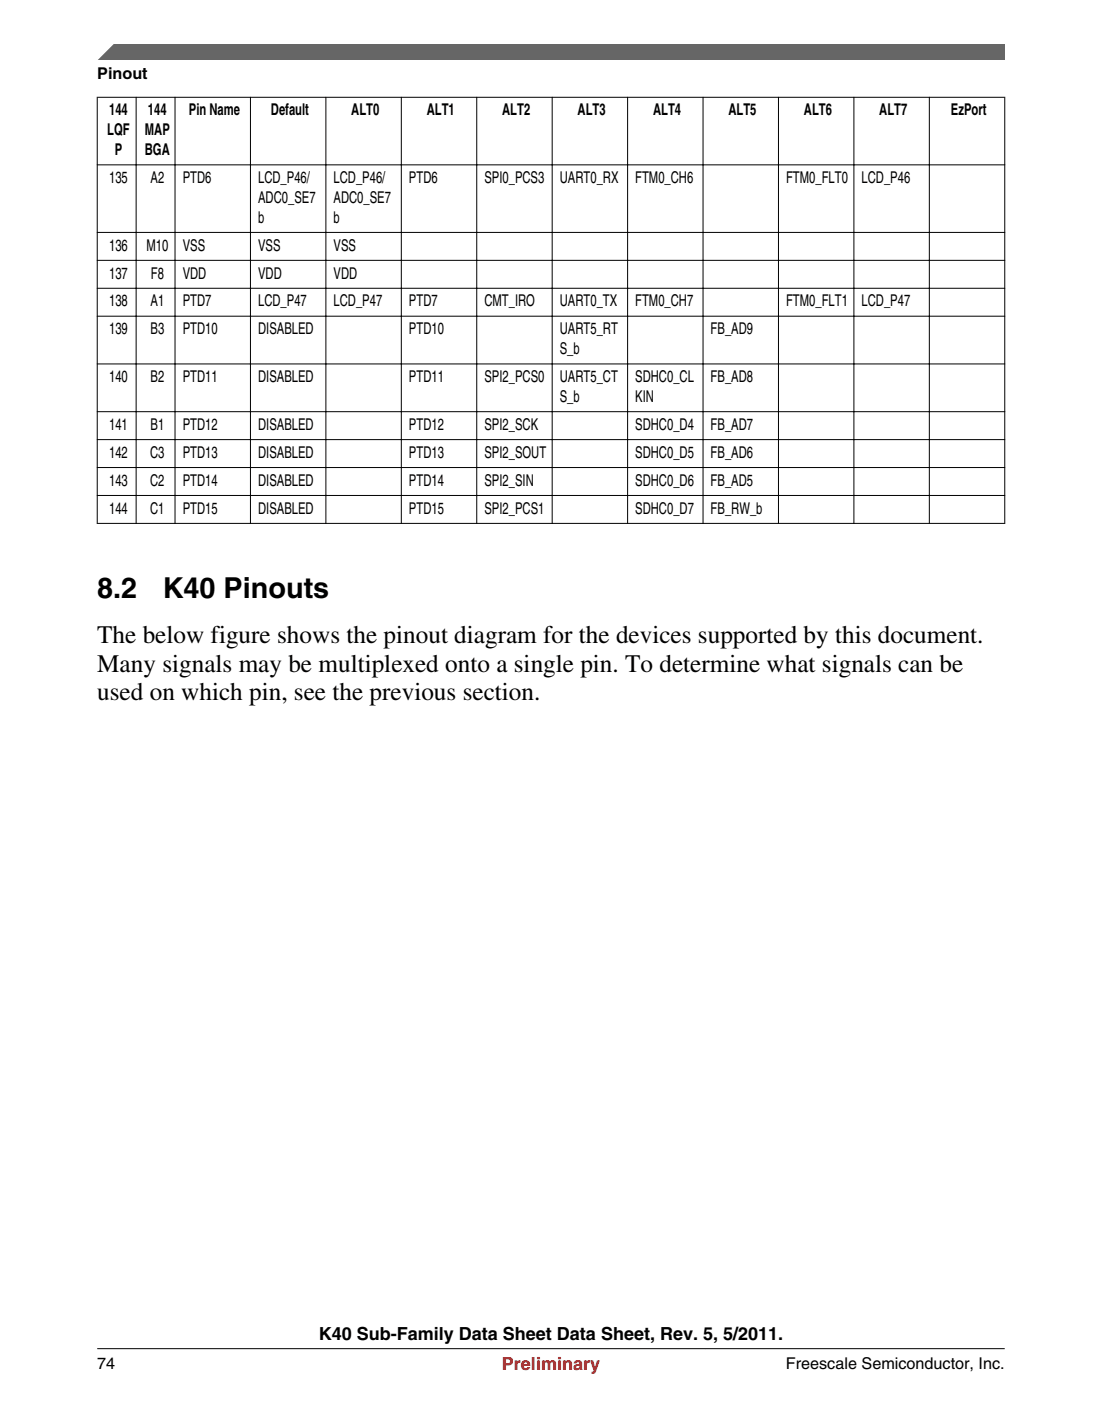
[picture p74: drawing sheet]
<svg xmlns="http://www.w3.org/2000/svg" width="216mm" height="274mm" viewBox="0 0 216 274" stroke-linecap="round" stroke-linejoin="round" font-family="sans-serif">
<defs><g id="words">
<g font-size="5.6">
<text x="19" y="117.2">8.2</text>
<text x="31.9" y="117.2">K40 Pinouts</text>
</g>
<g font-size="4.9">
<text x="19" y="125.9">The below figure shows the pinout diagram for the devices supported by this document.</text>
<text x="19" y="131.5">Many signals may be multiplexed onto a single pin. To determine what signals can be</text>
<text x="19" y="137.1">used on which pin, see the previous section.</text>
</g>
<text font-size="3.5" x="62.5" y="262.3">K40 Sub-Family Data Sheet Data Sheet, Rev. 5, 5/2011.</text>
<text font-size="3.5" fill="#f00" x="98.3" y="268.2">Preliminary</text>
<g font-size="3.2">
<text x="19" y="15.5">Pinout</text>
<text x="21.4" y="22.6">144</text>
<text x="29" y="22.6">144</text>
<text x="37" y="22.6">Pin Name</text>
<text x="53.1" y="22.6">Default</text>
<text x="68.8" y="22.6">ALT0</text>
<text x="83.6" y="22.6">ALT1</text>
<text x="98.4" y="22.6">ALT2</text>
<text x="113.2" y="22.6">ALT3</text>
<text x="127.9" y="22.6">ALT4</text>
<text x="142.7" y="22.6">ALT5</text>
<text x="157.5" y="22.6">ALT6</text>
<text x="172.3" y="22.6">ALT7</text>
<text x="186.3" y="22.6">EzPort</text>
<text x="21" y="26.5">LQF</text>
<text x="28.4" y="26.5">MAP</text>
<text x="21.4" y="35.8">135</text>
<text x="22.5" y="30.4">P</text>
<text x="28.4" y="30.4">BGA</text>
<text x="29.5" y="35.8">A2</text>
<text x="35.8" y="35.8">PTD6</text>
<text x="50.6" y="35.8">LCD_P46/</text>
<text x="65.3" y="35.8">LCD_P46/</text>
<text x="80.1" y="35.8">PTD6</text>
<text x="94.9" y="35.8">SPI0_PCS3</text>
<text x="109.7" y="35.8">UART0_RX</text>
<text x="124.5" y="35.8">FTM0_CH6</text>
<text x="154" y="35.8">FTM0_FLT0</text>
<text x="168.8" y="35.8">LCD_P46</text>
<text x="50.6" y="39.7">ADC0_SE7</text>
<text x="65.3" y="39.7">ADC0_SE7</text>
<text x="50.6" y="43.6">b</text>
<text x="65.3" y="43.6">b</text>
<text x="21.4" y="49.1">136</text>
<text x="28.7" y="49.1">M10</text>
<text x="35.8" y="49.1">VSS</text>
<text x="50.6" y="49.1">VSS</text>
<text x="65.3" y="49.1">VSS</text>
<text x="21.4" y="54.5">137</text>
<text x="29.5" y="54.5">F8</text>
<text x="35.8" y="54.5">VDD</text>
<text x="50.6" y="54.5">VDD</text>
<text x="65.3" y="54.5">VDD</text>
<text x="21.4" y="60">138</text>
<text x="21.4" y="65.5">139</text>
<text x="29.5" y="60">A1</text>
<text x="29.5" y="65.5">B3</text>
<text x="35.8" y="60">PTD7</text>
<text x="35.8" y="65.5">PTD10</text>
<text x="50.6" y="60">LCD_P47</text>
<text x="50.6" y="65.5">DISABLED</text>
<text x="65.3" y="60">LCD_P47</text>
<text x="80.1" y="60">PTD7</text>
<text x="80.1" y="65.5">PTD10</text>
<text x="94.9" y="60">CMT_IRO</text>
<text x="109.7" y="60">UART0_TX</text>
<text x="109.7" y="65.5">UART5_RT</text>
<text x="124.5" y="60">FTM0_CH7</text>
<text x="139.2" y="65.5">FB_AD9</text>
<text x="154" y="60">FTM0_FLT1</text>
<text x="168.8" y="60">LCD_P47</text>
<text x="109.7" y="69.4">S_b</text>
<text x="21.4" y="74.8">140</text>
<text x="29.5" y="74.8">B2</text>
<text x="35.8" y="74.8">PTD11</text>
<text x="50.6" y="74.8">DISABLED</text>
<text x="80.1" y="74.8">PTD11</text>
<text x="94.9" y="74.8">SPI2_PCS0</text>
<text x="109.7" y="74.8">UART5_CT</text>
<text x="124.5" y="74.8">SDHC0_CL</text>
<text x="139.2" y="74.8">FB_AD8</text>
<text x="109.7" y="78.7">S_b</text>
<text x="124.5" y="78.7">KIN</text>
<text x="21.4" y="84.2">141</text>
<text x="21.4" y="89.6">142</text>
<text x="29.4" y="89.6">C3</text>
<text x="29.5" y="84.2">B1</text>
<text x="35.8" y="84.2">PTD12</text>
<text x="35.8" y="89.6">PTD13</text>
<text x="50.6" y="84.2">DISABLED</text>
<text x="50.6" y="89.6">DISABLED</text>
<text x="80.1" y="84.2">PTD12</text>
<text x="80.1" y="89.6">PTD13</text>
<text x="94.9" y="84.2">SPI2_SCK</text>
<text x="94.9" y="89.6">SPI2_SOUT</text>
<text x="124.5" y="84.2">SDHC0_D4</text>
<text x="124.5" y="89.6">SDHC0_D5</text>
<text x="139.2" y="84.2">FB_AD7</text>
<text x="139.2" y="89.6">FB_AD6</text>
<text x="21.4" y="95.1">143</text>
<text x="29.4" y="95.1">C2</text>
<text x="35.8" y="95.1">PTD14</text>
<text x="50.6" y="95.1">DISABLED</text>
<text x="80.1" y="95.1">PTD14</text>
<text x="94.9" y="95.1">SPI2_SIN</text>
<text x="124.5" y="95.1">SDHC0_D6</text>
<text x="139.2" y="95.1">FB_AD5</text>
<text x="21.4" y="100.6">144</text>
<text x="29.4" y="100.6">C1</text>
<text x="35.8" y="100.6">PTD15</text>
<text x="50.6" y="100.6">DISABLED</text>
<text x="80.1" y="100.6">PTD15</text>
<text x="94.9" y="100.6">SPI2_PCS1</text>
<text x="124.5" y="100.6">SDHC0_D7</text>
<text x="139.2" y="100.6">FB_RW_b</text>
<text x="19" y="268">74</text>
<text x="154" y="268">Freescale Semiconductor, Inc.</text>
</g>
</g></defs>
<g fill="none" stroke="#000" stroke-width=".2">
<path d="M19 19h177.9M19 19v83.6M26.7 19v83.6M34.3 19v83.6M49.1 19v83.6M63.8 19v83.6M78.6 19v83.6M93.4 19v83.6M108.2 19v83.6M123 19v83.6M137.7 19v83.6M152.5 19v83.6"/>
<path d="M167.3 19v83.6M182.1 19v83.6M196.8 19v83.6M19 32.3h177.9M19 45.5h177.9M19 51h177.9M19 56.4h177.9M19 61.9h177.9M19 71.3h177.9M19 80.6h177.9M19 86.1h177.9M19 91.5h177.9"/>
<path d="M19 97h177.9M19 102.5h177.9"/>
</g>
<path d="M19 11.7l5.7-3.1 172.2 .1v3z" fill="#666"/>
<path d="M22.5 8.6l-3.1 3.1" fill="none" stroke="#666" stroke-width=".28"/>
<path d="M19 264.1h177.8" fill="none" stroke="#000" stroke-width=".2"/>
<use href="#words"/>
</svg>
